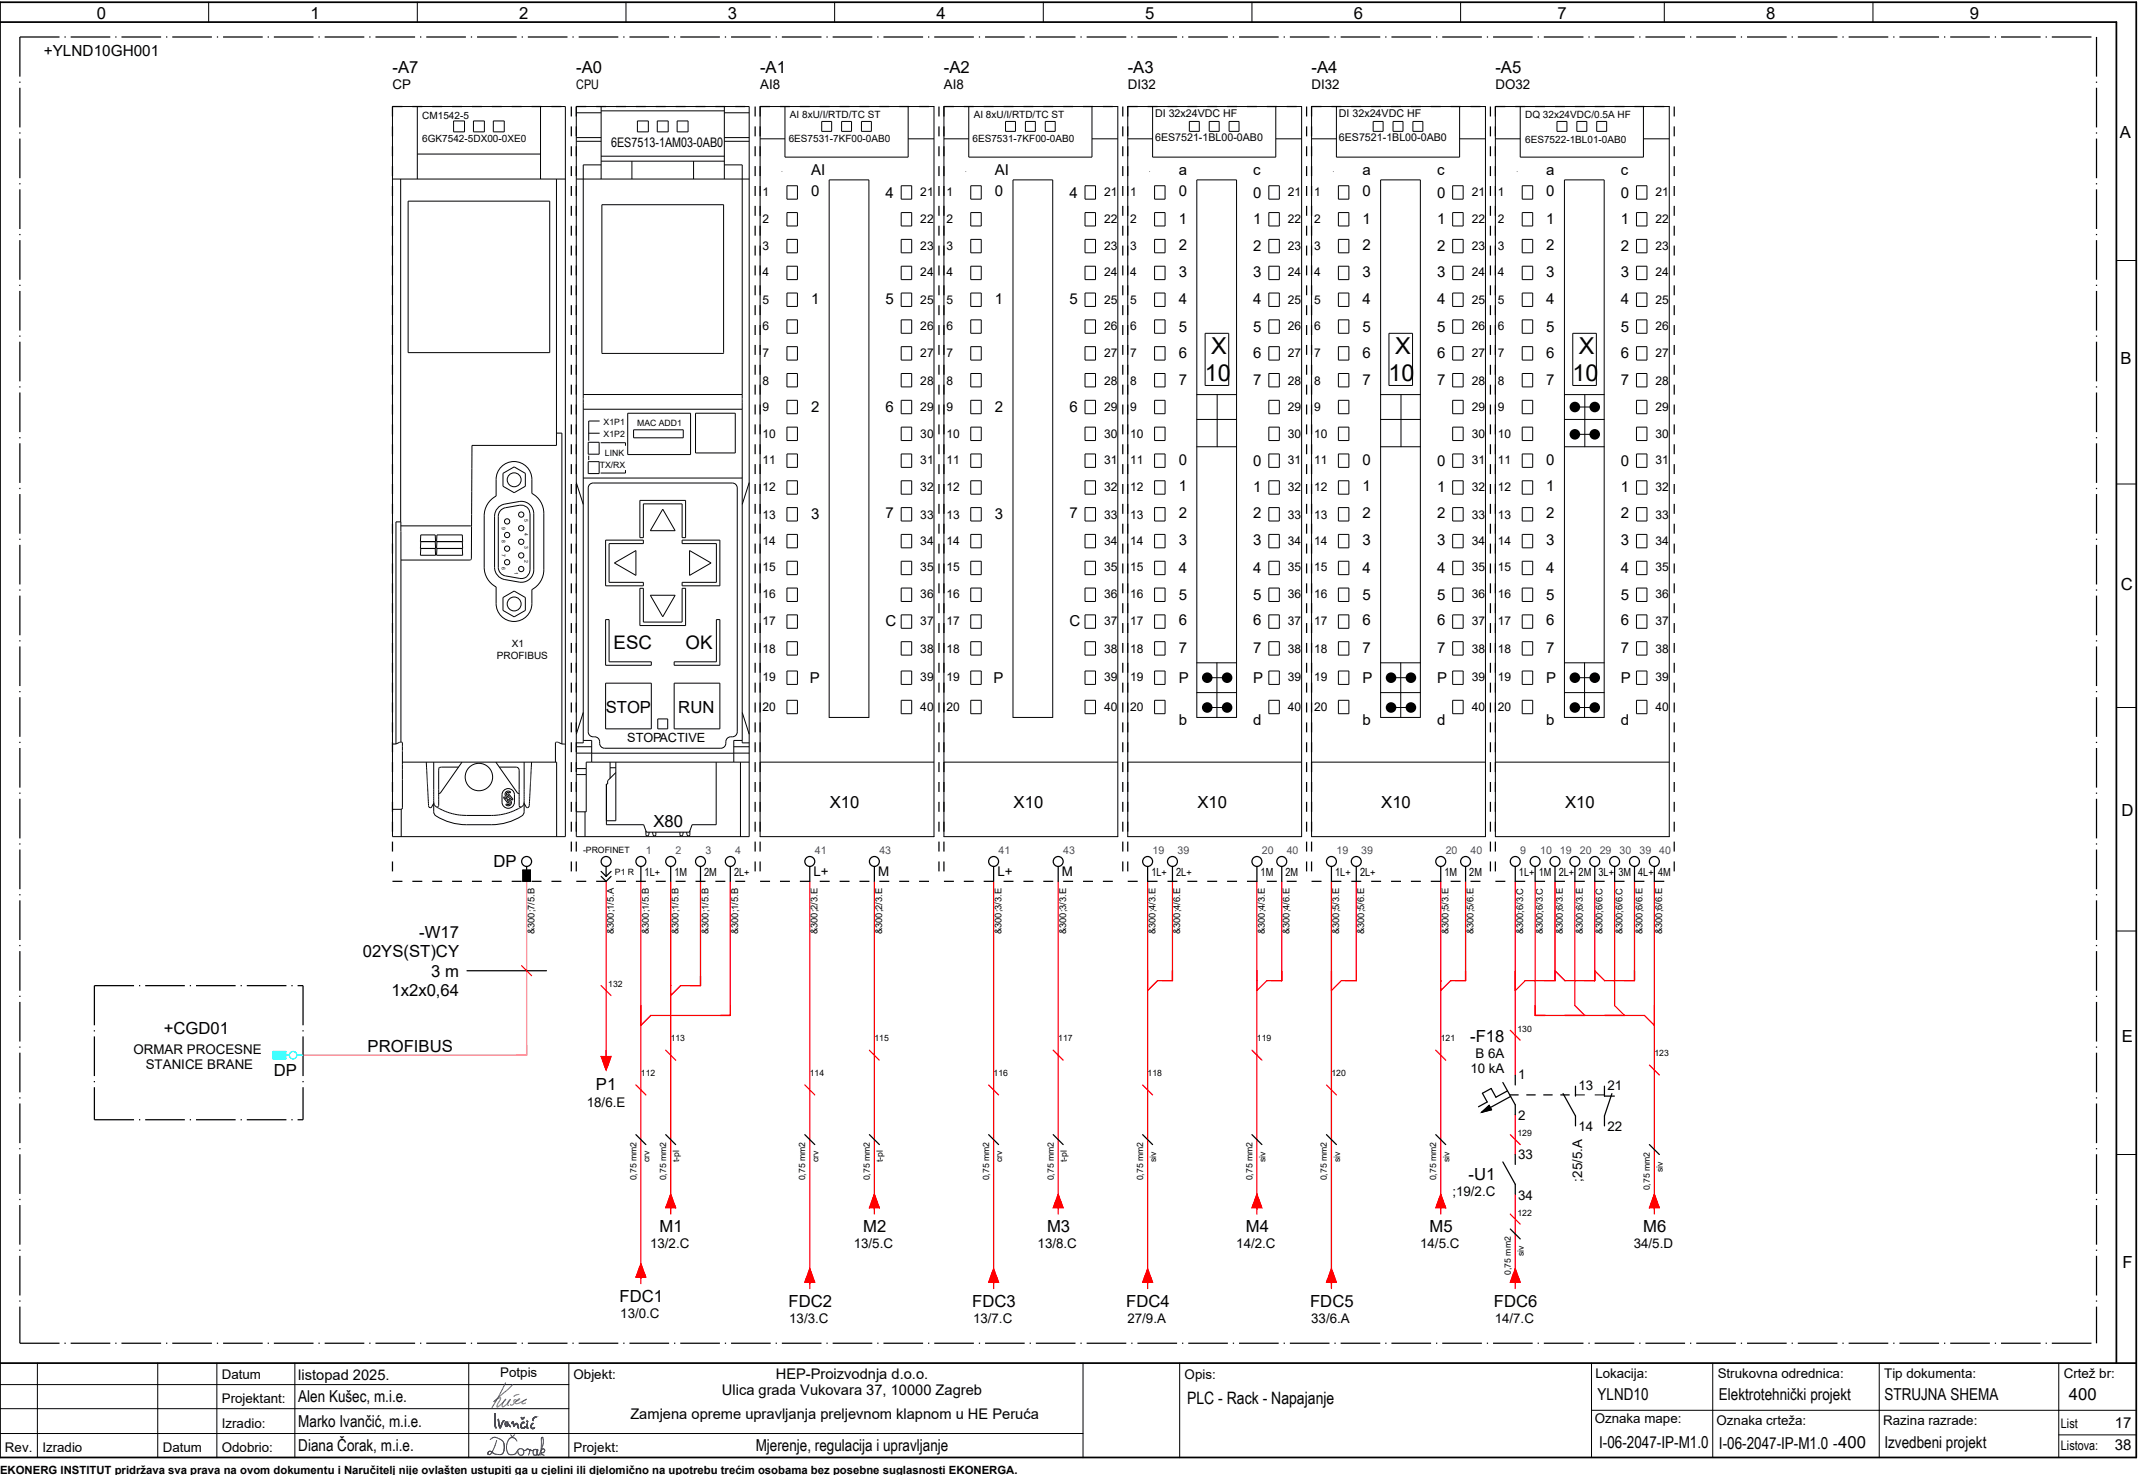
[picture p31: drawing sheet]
<svg xmlns="http://www.w3.org/2000/svg" width="430mm" height="297mm" viewBox="0 0 430 297" stroke-linecap="round" stroke-linejoin="round" font-family="sans-serif">
<defs><g id="words">
<g font-size="4.7">
<text x="243.8" y="71.3">X</text>
<text x="280.8" y="71.3">X</text>
<text x="317.8" y="71.3">X</text>
<text x="242.5" y="76.7">10</text>
<text x="279.5" y="76.7">10</text>
<text x="316.5" y="76.7">10</text>
</g>
<g font-size="3.8">
<text x="123.5" y="130.6">ESC</text>
<text x="138" y="130.6">OK</text>
</g>
<g font-size="3.4">
<text x="19.5" y="3.8">0</text>
<text x="62.5" y="3.8">1</text>
<text x="104.5" y="3.8">2</text>
<text x="146.5" y="3.8">3</text>
<text x="188.5" y="3.8">4</text>
<text x="230.5" y="3.8">5</text>
<text x="272.5" y="3.8">6</text>
<text x="313.5" y="3.8">7</text>
<text x="355.5" y="3.8">8</text>
<text x="396.5" y="3.8">9</text>
<text x="79" y="14.6">-A7</text>
<text x="116" y="14.7">-A0</text>
<text x="153" y="14.6">-A1</text>
<text x="190" y="14.6">-A2</text>
<text x="227" y="14.6">-A3</text>
<text x="264" y="14.6">-A4</text>
<text x="301" y="14.6">-A5</text>
<text x="426.7" y="27.7">A</text>
<text x="426.8" y="73.2">B</text>
<text x="426.9" y="118.7">C</text>
<text x="121.9" y="143.5">STOP</text>
<text x="136.5" y="143.5">RUN</text>
<text x="131.5" y="166.5">X80</text>
<text x="167" y="162.6">X10</text>
<text x="204" y="162.6">X10</text>
<text x="241" y="162.6">X10</text>
<text x="278" y="162.6">X10</text>
<text x="315" y="162.6">X10</text>
<text x="427" y="164.2">D</text>
<text x="99.3" y="174.6">DP</text>
<text x="84.4" y="188.9">-W17</text>
<text x="73" y="192.8">02YS(ST)CY</text>
<text x="86.8" y="196.6">3 m</text>
<text x="78.8" y="200.5">1x2x0,64</text>
<text x="33" y="208.2">+CGD01</text>
<text x="295.9" y="209.8">-F18</text>
<text x="427.1" y="209.7">E</text>
<text x="74" y="211.7">PROFIBUS</text>
<text x="55.1" y="216.7">DP</text>
<text x="119.9" y="219.6">P1</text>
<text x="295.6" y="237.6">-U1</text>
<text x="132.8" y="248.1">M1</text>
<text x="173.8" y="248.1">M2</text>
<text x="210.8" y="248.1">M3</text>
<text x="250.8" y="248.1">M4</text>
<text x="287.8" y="248.1">M5</text>
<text x="330.8" y="248.1">M6</text>
<text x="427.2" y="255.2">F</text>
<text x="124.7" y="262.1">FDC1</text>
<text x="158.7" y="263.1">FDC2</text>
<text x="195.7" y="263.1">FDC3</text>
<text x="226.7" y="263.1">FDC4</text>
<text x="263.7" y="263.1">FDC5</text>
<text x="300.7" y="263.1">FDC6</text>
<text x="416.4" y="281.9">400</text>
<text x="238.9" y="282.6">PLC - Rack - Napajanje</text>
<text x="370" y="291.6">400</text>
</g>
<g font-size="3.3">
<text x="321.6" y="281.9">YLND10</text>
<text x="346" y="281.9">Elektrotehnički projekt</text>
<text x="379.3" y="282">STRUJNA SHEMA</text>
<text x="60" y="287.4">Marko Ivančić, m.i.e.</text>
<text x="60" y="282.4">Alen Kušec, m.i.e.</text>
<text x="60" y="292.2">Diana Čorak, m.i.e.</text>
<text x="152.1" y="292.1">Mjerenje, regulacija i upravljanje</text>
<text x="321.9" y="291.6">I-06-2047-IP-M1.0</text>
<text x="346" y="291.7">I-06-2047-IP-M1.0</text>
<text x="379.3" y="291.6">Izvedbeni projekt</text>
</g>
<text font-size="3.1" x="8.8" y="11.3">+YLND10GH001</text>
<g font-size="3">
<text x="163.3" y="35.3">AI</text>
<text x="200.3" y="35.3">AI</text>
<text x="237.3" y="35.3">a</text>
<text x="252.2" y="35.3">c</text>
<text x="274.3" y="35.3">a</text>
<text x="289.2" y="35.3">c</text>
<text x="311.3" y="35.3">a</text>
<text x="326.2" y="35.3">c</text>
<text x="163.3" y="39.5">0</text>
<text x="178.3" y="39.8">4</text>
<text x="200.3" y="39.5">0</text>
<text x="215.2" y="39.8">4</text>
<text x="237.3" y="39.5">0</text>
<text x="252.2" y="39.8">0</text>
<text x="274.3" y="39.5">0</text>
<text x="289.2" y="39.8">0</text>
<text x="311.3" y="39.5">0</text>
<text x="326.2" y="39.8">0</text>
<text x="237.3" y="45">1</text>
<text x="252.2" y="45">1</text>
<text x="274.3" y="45">1</text>
<text x="289.2" y="45">1</text>
<text x="311.3" y="45">1</text>
<text x="326.2" y="45">1</text>
<text x="237.3" y="50.3">2</text>
<text x="252.2" y="50.5">2</text>
<text x="274.3" y="50.3">2</text>
<text x="289.2" y="50.5">2</text>
<text x="311.3" y="50.3">2</text>
<text x="326.2" y="50.5">2</text>
<text x="237.3" y="55.8">3</text>
<text x="252.2" y="55.8">3</text>
<text x="274.3" y="55.8">3</text>
<text x="289.2" y="55.8">3</text>
<text x="311.3" y="55.8">3</text>
<text x="326.2" y="55.8">3</text>
<text x="163.3" y="61.3">1</text>
<text x="178.3" y="61.3">5</text>
<text x="200.3" y="61.3">1</text>
<text x="215.2" y="61.3">5</text>
<text x="237.3" y="61.3">4</text>
<text x="252.2" y="61.3">4</text>
<text x="274.3" y="61.3">4</text>
<text x="289.2" y="61.3">4</text>
<text x="311.3" y="61.3">4</text>
<text x="326.2" y="61.3">4</text>
<text x="237.3" y="66.8">5</text>
<text x="252.2" y="66.8">5</text>
<text x="274.3" y="66.8">5</text>
<text x="289.2" y="66.8">5</text>
<text x="311.3" y="66.8">5</text>
<text x="326.2" y="66.8">5</text>
<text x="237.3" y="72">6</text>
<text x="237.3" y="77.5">7</text>
<text x="252.2" y="72">6</text>
<text x="252.2" y="77.5">7</text>
<text x="274.3" y="72">6</text>
<text x="274.3" y="77.5">7</text>
<text x="289.2" y="72">6</text>
<text x="289.2" y="77.5">7</text>
<text x="311.3" y="72">6</text>
<text x="311.3" y="77.5">7</text>
<text x="326.2" y="72">6</text>
<text x="326.2" y="77.5">7</text>
<text x="163.3" y="83">2</text>
<text x="178.3" y="83">6</text>
<text x="200.3" y="83">2</text>
<text x="215.2" y="83">6</text>
<text x="237.3" y="93.5">0</text>
<text x="252.2" y="93.8">0</text>
<text x="274.3" y="93.5">0</text>
<text x="289.2" y="93.8">0</text>
<text x="311.3" y="93.5">0</text>
<text x="326.2" y="93.8">0</text>
<text x="237.3" y="98.8">1</text>
<text x="252.2" y="99">1</text>
<text x="274.3" y="98.8">1</text>
<text x="289.2" y="99">1</text>
<text x="311.3" y="98.8">1</text>
<text x="326.2" y="99">1</text>
<text x="163.3" y="104.5">3</text>
<text x="178.3" y="104.3">7</text>
<text x="200.3" y="104.5">3</text>
<text x="215.2" y="104.3">7</text>
<text x="237.3" y="104.3">2</text>
<text x="252.2" y="104.3">2</text>
<text x="274.3" y="104.3">2</text>
<text x="289.2" y="104.3">2</text>
<text x="311.3" y="104.3">2</text>
<text x="326.2" y="104.3">2</text>
<text x="237.3" y="109.8">3</text>
<text x="252.2" y="109.8">3</text>
<text x="274.3" y="109.8">3</text>
<text x="289.2" y="109.8">3</text>
<text x="311.3" y="109.8">3</text>
<text x="326.2" y="109.8">3</text>
<text x="237.3" y="115.3">4</text>
<text x="252.2" y="115.3">4</text>
<text x="274.3" y="115.3">4</text>
<text x="289.2" y="115.3">4</text>
<text x="311.3" y="115.3">4</text>
<text x="326.2" y="115.3">4</text>
<text x="237.3" y="125.8">6</text>
<text x="237.3" y="120.8">5</text>
<text x="252.2" y="125.8">6</text>
<text x="252.2" y="120.8">5</text>
<text x="274.3" y="125.8">6</text>
<text x="274.3" y="120.8">5</text>
<text x="289.2" y="125.8">6</text>
<text x="289.2" y="120.8">5</text>
<text x="311.3" y="125.8">6</text>
<text x="311.3" y="120.8">5</text>
<text x="326.2" y="125.8">6</text>
<text x="326.2" y="120.8">5</text>
<text x="178.3" y="126">C</text>
<text x="215.2" y="126">C</text>
<text x="237.3" y="131.5">7</text>
<text x="252.2" y="131.5">7</text>
<text x="274.3" y="131.5">7</text>
<text x="289.2" y="131.5">7</text>
<text x="311.3" y="131.5">7</text>
<text x="326.2" y="131.5">7</text>
<text x="163" y="137.5">P</text>
<text x="200" y="137.5">P</text>
<text x="237.3" y="137.5">P</text>
<text x="252.2" y="137.5">P</text>
<text x="274.3" y="137.5">P</text>
<text x="289.2" y="137.5">P</text>
<text x="311.3" y="137.5">P</text>
<text x="326.2" y="137.5">P</text>
<text x="237.3" y="146">b</text>
<text x="252.2" y="146">d</text>
<text x="274.3" y="146">b</text>
<text x="289.2" y="146">d</text>
<text x="311.3" y="146">b</text>
<text x="326.2" y="146">d</text>
<text x="60" y="277.9">listopad 2025.</text>
<text x="145.3" y="281">Ulica grada Vukovara 37, 10000 Zagreb</text>
<text x="156.2" y="277.6">HEP-Proizvodnja d.o.o.</text>
<text x="126.9" y="285.8">Zamjena opreme upravljanja preljevnom klapnom u HE Peruća</text>
<text x="425.7" y="287.6">17</text>
<text x="425.7" y="292">38</text>
</g>
<g font-size="2.7">
<text x="79" y="17.9">CP</text>
<text x="153" y="17.9">AI8</text>
<text x="190" y="17.9">AI8</text>
<text x="227" y="17.9">DI32</text>
<text x="264" y="17.9">DI32</text>
<text x="301" y="17.9">DO32</text>
<text x="163.7" y="176.4">L+</text>
<text x="176.8" y="176.4">M</text>
<text x="200.7" y="176.4">L+</text>
<text x="213.8" y="176.4">M</text>
<text x="26.9" y="212.1">ORMAR PROCESNE</text>
<text x="29.3" y="215.2">STANICE BRANE</text>
<text x="297" y="213">B 6A</text>
<text x="296" y="216.1">10 kA</text>
<text x="305.6" y="217.3">1</text>
<text x="317.7" y="219.5">13</text>
<text x="323.6" y="219.5">21</text>
<text x="118.1" y="222.8">18/6.E</text>
<text x="305.6" y="225.6">2</text>
<text x="317.7" y="227.8">14</text>
<text x="323.6" y="227.8">22</text>
<text x="305.6" y="233.3">33</text>
<text x="318.5" y="237.9" transform="rotate(-90 318.5 237.9)">;25/5.A</text>
<text x="292.3" y="240.9">;19/2.C</text>
<text x="305.6" y="241.6">34</text>
<text x="130.9" y="251.3">13/2.C</text>
<text x="171.9" y="251.3">13/5.C</text>
<text x="208.9" y="251.3">13/8.C</text>
<text x="248.9" y="251.3">14/2.C</text>
<text x="285.9" y="251.3">14/5.C</text>
<text x="328.9" y="251.3">34/5.D</text>
<text x="124.9" y="265.3">13/0.C</text>
<text x="158.9" y="266.3">13/3.C</text>
<text x="195.9" y="266.3">13/7.C</text>
<text x="226.9" y="266.3">27/9.A</text>
<text x="263.9" y="266.3">33/6.A</text>
<text x="300.9" y="266.3">14/7.C</text>
<text x="44.7" y="277.7">Datum</text>
<text x="100.7" y="277.3">Potpis</text>
<text x="115.5" y="277.7">Objekt:</text>
<text x="238.5" y="277.7">Opis:</text>
<text x="321.1" y="277.4">Lokacija:</text>
<text x="345.8" y="277.5">Strukovna odrednica:</text>
<text x="379.3" y="277.5">Tip dokumenta:</text>
<text x="415.4" y="277.5">Crtež br:</text>
<text x="44.7" y="287.5">Izradio:</text>
<text x="44.7" y="282.5">Projektant:</text>
<text x="321" y="286.4">Oznaka mape:</text>
<text x="345.5" y="287">Oznaka crteža:</text>
<text x="379.1" y="287">Razina razrade:</text>
<text x="1" y="292.3">Rev.</text>
<text x="8.5" y="292.3">Izradio</text>
<text x="32.7" y="292.3">Datum</text>
<text x="44.7" y="292.3">Odobrio:</text>
<text x="115.5" y="292.3">Projekt:</text>
<text x="369" y="291.4">-</text>
</g>
<g font-size="2.6">
<text x="116" y="17.9">CPU</text>
<text x="123" y="29.7">6ES7513-1AM03-0AB0</text>
<text x="126.2" y="149.4">STOPACTIVE</text>
<text x="414.8" y="287.5">List</text>
<text x="414.8" y="292">Listova:</text>
</g>
<g font-size="2.4">
<text x="153.5" y="39.4">1</text>
<text x="185.2" y="39.4">21</text>
<text x="190.5" y="39.4">1</text>
<text x="222.2" y="39.4">21</text>
<text x="227.5" y="39.4">1</text>
<text x="259.3" y="39.4">21</text>
<text x="264.5" y="39.4">1</text>
<text x="296.3" y="39.4">21</text>
<text x="301.5" y="39.4">1</text>
<text x="333.3" y="39.4">21</text>
<text x="153.5" y="44.9">2</text>
<text x="185.2" y="44.9">22</text>
<text x="190.5" y="44.9">2</text>
<text x="222.2" y="44.9">22</text>
<text x="227.5" y="44.9">2</text>
<text x="259.3" y="44.9">22</text>
<text x="264.5" y="44.9">2</text>
<text x="296.3" y="44.9">22</text>
<text x="301.5" y="44.9">2</text>
<text x="333.3" y="44.9">22</text>
<text x="153.5" y="50.4">3</text>
<text x="185.2" y="50.4">23</text>
<text x="190.5" y="50.4">3</text>
<text x="222.2" y="50.4">23</text>
<text x="227.5" y="50.4">3</text>
<text x="259.3" y="50.4">23</text>
<text x="264.5" y="50.4">3</text>
<text x="296.3" y="50.4">23</text>
<text x="301.5" y="50.4">3</text>
<text x="333.3" y="50.4">23</text>
<text x="153.5" y="55.7">4</text>
<text x="185.2" y="55.7">24</text>
<text x="190.5" y="55.7">4</text>
<text x="222.2" y="55.7">24</text>
<text x="227.5" y="55.7">4</text>
<text x="259.3" y="55.7">24</text>
<text x="264.5" y="55.7">4</text>
<text x="296.3" y="55.7">24</text>
<text x="301.5" y="55.7">4</text>
<text x="333.3" y="55.7">24</text>
<text x="153.5" y="61.2">5</text>
<text x="185.2" y="61.2">25</text>
<text x="190.5" y="61.2">5</text>
<text x="222.2" y="61.2">25</text>
<text x="227.5" y="61.2">5</text>
<text x="259.3" y="61.2">25</text>
<text x="264.5" y="61.2">5</text>
<text x="296.3" y="61.2">25</text>
<text x="301.5" y="61.2">5</text>
<text x="333.3" y="61.2">25</text>
<text x="153.5" y="66.4">6</text>
<text x="153.5" y="71.9">7</text>
<text x="185.2" y="66.4">26</text>
<text x="185.2" y="71.9">27</text>
<text x="190.5" y="66.4">6</text>
<text x="190.5" y="71.9">7</text>
<text x="222.2" y="66.4">26</text>
<text x="222.2" y="71.9">27</text>
<text x="227.5" y="66.4">6</text>
<text x="227.5" y="71.9">7</text>
<text x="259.3" y="66.4">26</text>
<text x="259.3" y="71.9">27</text>
<text x="264.5" y="66.4">6</text>
<text x="264.5" y="71.9">7</text>
<text x="296.3" y="66.4">26</text>
<text x="296.3" y="71.9">27</text>
<text x="301.5" y="66.4">6</text>
<text x="301.5" y="71.9">7</text>
<text x="333.3" y="66.4">26</text>
<text x="333.3" y="71.9">27</text>
<text x="153.5" y="77.4">8</text>
<text x="185.2" y="77.4">28</text>
<text x="190.5" y="77.4">8</text>
<text x="222.2" y="77.4">28</text>
<text x="227.5" y="77.4">8</text>
<text x="259.3" y="77.4">28</text>
<text x="264.5" y="77.4">8</text>
<text x="296.3" y="77.4">28</text>
<text x="301.5" y="77.4">8</text>
<text x="333.3" y="77.4">28</text>
<text x="153.5" y="82.7">9</text>
<text x="185.2" y="82.7">29</text>
<text x="190.5" y="82.7">9</text>
<text x="222.2" y="82.7">29</text>
<text x="227.5" y="82.7">9</text>
<text x="259.3" y="82.7">29</text>
<text x="264.5" y="82.7">9</text>
<text x="296.3" y="82.7">29</text>
<text x="301.5" y="82.7">9</text>
<text x="333.3" y="82.7">29</text>
<text x="153.5" y="88.2">10</text>
<text x="185.2" y="88.2">30</text>
<text x="190.5" y="88.2">10</text>
<text x="222.2" y="88.2">30</text>
<text x="227.5" y="88.2">10</text>
<text x="259.3" y="88.2">30</text>
<text x="264.5" y="88.2">10</text>
<text x="296.3" y="88.2">30</text>
<text x="301.5" y="88.2">10</text>
<text x="333.3" y="88.2">30</text>
<text x="153.5" y="93.4">11</text>
<text x="185.2" y="93.4">31</text>
<text x="190.5" y="93.4">11</text>
<text x="222.2" y="93.4">31</text>
<text x="227.5" y="93.4">11</text>
<text x="259.3" y="93.4">31</text>
<text x="264.5" y="93.4">11</text>
<text x="296.3" y="93.4">31</text>
<text x="301.5" y="93.4">11</text>
<text x="333.3" y="93.4">31</text>
<text x="153.5" y="98.9">12</text>
<text x="185.2" y="98.9">32</text>
<text x="190.5" y="98.9">12</text>
<text x="222.2" y="98.9">32</text>
<text x="227.5" y="98.9">12</text>
<text x="259.3" y="98.9">32</text>
<text x="264.5" y="98.9">12</text>
<text x="296.3" y="98.9">32</text>
<text x="301.5" y="98.9">12</text>
<text x="333.3" y="98.9">32</text>
<text x="153.5" y="104.4">13</text>
<text x="185.2" y="104.4">33</text>
<text x="190.5" y="104.4">13</text>
<text x="222.2" y="104.4">33</text>
<text x="227.5" y="104.4">13</text>
<text x="259.3" y="104.4">33</text>
<text x="264.5" y="104.4">13</text>
<text x="296.3" y="104.4">33</text>
<text x="301.5" y="104.4">13</text>
<text x="333.3" y="104.4">33</text>
<text x="153.5" y="109.7">14</text>
<text x="185.2" y="109.7">34</text>
<text x="190.5" y="109.7">14</text>
<text x="222.2" y="109.7">34</text>
<text x="227.5" y="109.7">14</text>
<text x="259.3" y="109.7">34</text>
<text x="264.5" y="109.7">14</text>
<text x="296.3" y="109.7">34</text>
<text x="301.5" y="109.7">14</text>
<text x="333.3" y="109.7">34</text>
<text x="153.5" y="114.9">15</text>
<text x="185.2" y="114.9">35</text>
<text x="190.5" y="114.9">15</text>
<text x="222.2" y="114.9">35</text>
<text x="227.5" y="114.9">15</text>
<text x="259.3" y="114.9">35</text>
<text x="264.5" y="114.9">15</text>
<text x="296.3" y="114.9">35</text>
<text x="301.5" y="114.9">15</text>
<text x="333.3" y="114.9">35</text>
<text x="153.5" y="120.4">16</text>
<text x="153.5" y="125.9">17</text>
<text x="185.2" y="125.9">37</text>
<text x="185.2" y="120.4">36</text>
<text x="190.5" y="120.4">16</text>
<text x="190.5" y="125.9">17</text>
<text x="222.2" y="125.9">37</text>
<text x="222.2" y="120.4">36</text>
<text x="227.5" y="120.4">16</text>
<text x="227.5" y="125.9">17</text>
<text x="259.3" y="125.9">37</text>
<text x="259.3" y="120.4">36</text>
<text x="264.5" y="120.4">16</text>
<text x="264.5" y="125.9">17</text>
<text x="296.3" y="125.9">37</text>
<text x="296.3" y="120.4">36</text>
<text x="301.5" y="120.4">16</text>
<text x="301.5" y="125.9">17</text>
<text x="333.3" y="125.9">37</text>
<text x="333.3" y="120.4">36</text>
<text x="153.5" y="131.4">18</text>
<text x="185.2" y="131.4">38</text>
<text x="190.5" y="131.4">18</text>
<text x="222.2" y="131.4">38</text>
<text x="227.5" y="131.4">18</text>
<text x="259.3" y="131.4">38</text>
<text x="264.5" y="131.4">18</text>
<text x="296.3" y="131.4">38</text>
<text x="301.5" y="131.4">18</text>
<text x="333.3" y="131.4">38</text>
<text x="153.5" y="137.2">19</text>
<text x="185.2" y="137.2">39</text>
<text x="190.5" y="137.2">19</text>
<text x="222.2" y="137.2">39</text>
<text x="227.5" y="137.2">19</text>
<text x="259.3" y="137.2">39</text>
<text x="264.5" y="137.2">19</text>
<text x="296.3" y="137.2">39</text>
<text x="301.5" y="137.2">19</text>
<text x="333.3" y="137.2">39</text>
<text x="153.5" y="143.2">20</text>
<text x="185.2" y="143.2">40</text>
<text x="190.5" y="143.2">20</text>
<text x="222.2" y="143.2">40</text>
<text x="227.5" y="143.2">20</text>
<text x="259.3" y="143.2">40</text>
<text x="264.5" y="143.2">20</text>
<text x="296.3" y="143.2">40</text>
<text x="301.5" y="143.2">20</text>
<text x="333.3" y="143.2">40</text>
</g>
<g font-size="2.3">
<text x="129.7" y="176.3">1L+</text>
<text x="135.7" y="176.3">1M</text>
<text x="141.7" y="176.3">2M</text>
<text x="147.8" y="176.3">2L+</text>
<text x="231.7" y="176.3">1L+</text>
<text x="236.7" y="176.3">2L+</text>
<text x="253.7" y="176.3">1M</text>
<text x="258.8" y="176.3">2M</text>
<text x="268.7" y="176.3">1L+</text>
<text x="273.7" y="176.3">2L+</text>
<text x="290.7" y="176.3">1M</text>
<text x="295.7" y="176.3">2M</text>
<text x="305.8" y="176.3">1L+</text>
<text x="309.7" y="176.3">1M</text>
<text x="313.7" y="176.3">2L+</text>
<text x="317.8" y="176.3">2M</text>
<text x="321.7" y="176.3">3L+</text>
<text x="325.8" y="176.3">3M</text>
<text x="329.7" y="176.3">4L+</text>
<text x="333.7" y="176.3">4M</text>
<text x="0" y="296.8">EKONERG INSTITUT pridržava sva prava na ovom dokumentu i Naručitelj nije ovlašten ustupiti ga u cjelini ili djelomično na upotrebu trećim osobama bez posebne suglasnosti EKONERGA.</text>
</g>
<g font-size="2.1">
<text x="232.5" y="23.5">DI 32x24VDC HF</text>
<text x="269.5" y="23.5">DI 32x24VDC HF</text>
<text x="232.5" y="28.5">6ES7521-1BL00-0AB0</text>
<text x="269.5" y="28.5">6ES7521-1BL00-0AB0</text>
</g>
<g font-size="2.1" fill="#00f">
<text x="130" y="172">1</text>
<text x="136" y="172">2</text>
<text x="142" y="172">3</text>
<text x="148" y="172">4</text>
<text x="164" y="172">41</text>
<text x="177" y="172">43</text>
<text x="201" y="172">41</text>
<text x="214" y="172">43</text>
<text x="232" y="172">19</text>
<text x="237" y="172">39</text>
<text x="254" y="172">20</text>
<text x="259" y="172">40</text>
<text x="269" y="172">19</text>
<text x="274" y="172">39</text>
<text x="291" y="172">20</text>
<text x="296" y="172">40</text>
<text x="306" y="172">9</text>
<text x="310" y="172">10</text>
<text x="314" y="172">19</text>
<text x="318" y="172">20</text>
<text x="322" y="172">29</text>
<text x="326" y="172">30</text>
<text x="330" y="172">39</text>
<text x="334" y="172">40</text>
</g>
<g font-size="2">
<text x="159" y="23.8">AI 8xU/I/RTD/TC ST</text>
<text x="196" y="23.8">AI 8xU/I/RTD/TC ST</text>
<text x="307" y="23.8">DQ 32x24VDC/0.5A HF</text>
<text x="85" y="24">CM1542-5</text>
<text x="85" y="28.5">6GK7542-5DX00-0XE0</text>
<text x="158.7" y="28.5">6ES7531-7KF00-0AB0</text>
<text x="195.8" y="28.5">6ES7531-7KF00-0AB0</text>
<text x="307" y="28.8">6ES7522-1BL01-0AB0</text>
<text x="103" y="130.3">X1</text>
<text x="100" y="132.8">PROFIBUS</text>
</g>
<g font-size="1.9">
<text x="107.6" y="188.1" transform="rotate(-90 107.6 188.1)">&amp;300;7/5.B</text>
<text x="123.6" y="188.1" transform="rotate(-90 123.6 188.1)">&amp;300;1/5.A</text>
<text x="130.6" y="188.1" transform="rotate(-90 130.6 188.1)">&amp;300;1/5.B</text>
<text x="136.6" y="188.1" transform="rotate(-90 136.6 188.1)">&amp;300;1/5.B</text>
<text x="142.6" y="188.1" transform="rotate(-90 142.6 188.1)">&amp;300;1/5.B</text>
<text x="148.6" y="188.1" transform="rotate(-90 148.6 188.1)">&amp;300;1/5.B</text>
<text x="164.6" y="188.1" transform="rotate(-90 164.6 188.1)">&amp;300;2/3.E</text>
<text x="177.6" y="188.1" transform="rotate(-90 177.6 188.1)">&amp;300;2/3.E</text>
<text x="201.6" y="188.1" transform="rotate(-90 201.6 188.1)">&amp;300;3/3.E</text>
<text x="214.6" y="188.1" transform="rotate(-90 214.6 188.1)">&amp;300;3/3.E</text>
<text x="232.6" y="188.1" transform="rotate(-90 232.6 188.1)">&amp;300;4/3.E</text>
<text x="237.6" y="188.1" transform="rotate(-90 237.6 188.1)">&amp;300;4/6.E</text>
<text x="254.6" y="188.1" transform="rotate(-90 254.6 188.1)">&amp;300;4/3.E</text>
<text x="259.6" y="188.1" transform="rotate(-90 259.6 188.1)">&amp;300;4/6.E</text>
<text x="269.6" y="188.1" transform="rotate(-90 269.6 188.1)">&amp;300;5/3.E</text>
<text x="274.6" y="188.1" transform="rotate(-90 274.6 188.1)">&amp;300;5/6.E</text>
<text x="291.6" y="188.1" transform="rotate(-90 291.6 188.1)">&amp;300;5/3.E</text>
<text x="296.6" y="188.1" transform="rotate(-90 296.6 188.1)">&amp;300;5/6.E</text>
<text x="306.6" y="188.2" transform="rotate(-90 306.6 188.2)">&amp;300;6/3.C</text>
<text x="310.6" y="188.2" transform="rotate(-90 310.6 188.2)">&amp;300;6/3.C</text>
<text x="314.6" y="188.1" transform="rotate(-90 314.6 188.1)">&amp;300;6/3.E</text>
<text x="318.6" y="188.1" transform="rotate(-90 318.6 188.1)">&amp;300;6/3.E</text>
<text x="322.6" y="188.2" transform="rotate(-90 322.6 188.2)">&amp;300;6/6.C</text>
<text x="326.6" y="188.2" transform="rotate(-90 326.6 188.2)">&amp;300;6/6.C</text>
<text x="330.6" y="188.1" transform="rotate(-90 330.6 188.1)">&amp;300;6/6.E</text>
<text x="334.6" y="188.1" transform="rotate(-90 334.6 188.1)">&amp;300;6/6.E</text>
</g>
<g font-size="1.7">
<text x="121.5" y="85.6">X1P1</text>
<text x="121.5" y="88.1">X1P2</text>
<text x="128.2" y="85.8">MAC ADD1</text>
<text x="120.7" y="94.3">TX/RX</text>
<text x="121.7" y="91.8">LINK</text>
<text x="117.4" y="171.6">-PROFINET</text>
<text x="123.8" y="176.2">P1 R</text>
<text x="122.4" y="198.8">132</text>
<text x="135" y="209.6">113</text>
<text x="176" y="209.6">115</text>
<text x="213" y="209.6">117</text>
<text x="253" y="209.6">119</text>
<text x="290" y="209.6">121</text>
<text x="305.4" y="207.8">130</text>
<text x="333" y="212.6">123</text>
<text x="129" y="216.6">112</text>
<text x="163" y="216.6">114</text>
<text x="200" y="216.6">116</text>
<text x="231" y="216.6">118</text>
<text x="268" y="216.6">120</text>
<text x="130.7" y="234" transform="rotate(-90 130.7 234)">crv</text>
<text x="136.7" y="234" transform="rotate(-90 136.7 234)">t-pl</text>
<text x="164.7" y="234" transform="rotate(-90 164.7 234)">crv</text>
<text x="177.7" y="234" transform="rotate(-90 177.7 234)">t-pl</text>
<text x="201.7" y="234" transform="rotate(-90 201.7 234)">crv</text>
<text x="214.7" y="234" transform="rotate(-90 214.7 234)">t-pl</text>
<text x="232.7" y="234" transform="rotate(-90 232.7 234)">siv</text>
<text x="254.7" y="234" transform="rotate(-90 254.7 234)">siv</text>
<text x="269.7" y="234" transform="rotate(-90 269.7 234)">siv</text>
<text x="291.7" y="234" transform="rotate(-90 291.7 234)">siv</text>
<text x="305.4" y="228.8">129</text>
<text x="128.1" y="237.7" transform="rotate(-90 128.1 237.7)">0,75 mm2</text>
<text x="134.1" y="237.7" transform="rotate(-90 134.1 237.7)">0,75 mm2</text>
<text x="162.1" y="237.7" transform="rotate(-90 162.1 237.7)">0,75 mm2</text>
<text x="175.1" y="237.7" transform="rotate(-90 175.1 237.7)">0,75 mm2</text>
<text x="199.1" y="237.7" transform="rotate(-90 199.1 237.7)">0,75 mm2</text>
<text x="212.1" y="237.7" transform="rotate(-90 212.1 237.7)">0,75 mm2</text>
<text x="230.1" y="237.7" transform="rotate(-90 230.1 237.7)">0,75 mm2</text>
<text x="252.1" y="237.7" transform="rotate(-90 252.1 237.7)">0,75 mm2</text>
<text x="267.1" y="237.7" transform="rotate(-90 267.1 237.7)">0,75 mm2</text>
<text x="289.1" y="237.7" transform="rotate(-90 289.1 237.7)">0,75 mm2</text>
<text x="332.1" y="239.7" transform="rotate(-90 332.1 239.7)">0,75 mm2</text>
<text x="334.7" y="236" transform="rotate(-90 334.7 236)">siv</text>
<text x="305.4" y="244.8">122</text>
<text x="304.1" y="256.7" transform="rotate(-90 304.1 256.7)">0,75 mm2</text>
<text x="306.7" y="253" transform="rotate(-90 306.7 253)">siv</text>
</g>
<g font-size="1">
<text x="101" y="106" transform="rotate(90 101 106)">9</text>
<text x="105.5" y="104.5" transform="rotate(90 105.5 104.5)">5</text>
<text x="105.5" y="107.3" transform="rotate(90 105.5 107.3)">4</text>
<text x="101" y="108.8" transform="rotate(90 101 108.8)">8</text>
<text x="101" y="111.5" transform="rotate(90 101 111.5)">7</text>
<text x="105.5" y="110" transform="rotate(90 105.5 110)">3</text>
<text x="105.5" y="112.8" transform="rotate(90 105.5 112.8)">2</text>
<text x="101" y="114.3" transform="rotate(90 101 114.3)">6</text>
<text x="103.5" y="115.3" transform="rotate(90 103.5 115.3)">1</text>
</g>
</g></defs>
<path d="M0 .4h430v293h-430zM0 4.4h426v270M0 274.4h430" fill="none" stroke="#000" stroke-width=".35"/>
<g fill="none" stroke="#000" stroke-width=".2">
<path d="M42 .4v4M84 .4v4M126 .4v4M168 .4v4M210 .4v4M252 .4v4M294 .4v4M335 .4v4M377 .4v4M79 21.4h34.8v147h-34.8zM79 36h34.8M80.6 36l.1 113.4"/>
<path d="M84 21.4v14.6M84 31h24.8M91.3 24.3h2.2v2.2h-2.2zM95.3 24.3h2.2v2.2h-2.2zM99.3 24.3h2.2v2.2h-2.2zM108.8 21.4v14.6M112 36v53.7h-17l-.1 16.2M116 21.4h34.8v147h-34.8zM116 36h34.8M116 28.4h5M116 27.7h5M116 22.7h5"/>
<path d="M121 33.2h-3.6v116.4h-1.4M121 21.4v14.6M121 32.4h24.8M121 31.4h24.8M121 22.3h24.8M127.2 32.4v3.6M128.3 24.3h2.2v2.2h-2.2zM132.3 24.3h2.2v2.2h-2.2zM136.3 24.3h2.2v2.2h-2.2zM139.6 32.4v3.6M145.8 33.2h3.6v116.4h1.4M145.8 21.4v14.6"/>
<path d="M145.8 28.4h5M145.8 27.7h5M145.8 22.7h5M153 21.4h35v147h-35zM153 27.9h5M157.4 34.5v.1M158 21.4v10.2h24.8v-10.2M158.4 37.4h2.1v2.7h-2.1zM165.4 24.4h2v2h-2zM166.9 36.2h8v108.2h-8zM169.4 24.4h2v2h-2zM173.4 24.4h2v2h-2z"/>
<path d="M181.4 37.4h2.1v2.7h-2.1zM182.8 27.9h5.2M190 21.4h35v147h-35zM190 27.9h5M194.4 34.5v.1M195 21.4v10.2h24.8v-10.2M195.4 37.4h2.1v2.7h-2.1zM202.4 24.4h2v2h-2zM203.9 36.2h8v108.2h-8zM206.4 24.4h2v2h-2zM210.4 24.4h2v2h-2zM218.4 37.4h2.1v2.7h-2.1z"/>
<path d="M219.8 27.9h5.2M227 21.4h35v147h-35zM227 27.9h5M231.4 34.5v.1M232 21.4v10.2h24.8v-10.2M232.4 37.4h2.1v2.7h-2.1zM239.4 24.4h2v2h-2zM240.9 36.2h8v108.2h-8zM243.4 24.4h2v2h-2zM247.4 24.4h2v2h-2zM255.4 37.4h2.1v2.7h-2.1zM256.8 27.9h5.2"/>
<path d="M264 21.4h35v147h-35zM264 27.9h5M268.4 34.5v.1M269 21.4v10.2h24.8v-10.2M269.4 37.4h2.1v2.7h-2.1zM276.4 24.4h2v2h-2zM277.9 36.2v108.2h8v-108.2h-8M280.4 24.4h2v2h-2zM284.4 24.4h2v2h-2zM292.4 37.4h2.1v2.7h-2.1zM293.8 27.9h5.2M301 21.4h35v147h-35z"/>
<path d="M301 27.9h5M305.4 34.5v.1M306 21.4v10.2h24.8v-10.2M306.4 37.4h2.1v2.7h-2.1zM313.4 24.4h2v2h-2zM314.9 36.2h8v108.2h-8zM317.4 24.4h2v2h-2zM321.4 24.4h2v2h-2zM329.4 37.4h2.1v2.7h-2.1zM330.8 27.9h5.2M82.1 40.5h28.6v30.5h-28.6zM121.1 41.2h24.5v30h-24.5z"/>
<path d="M158.4 59h2.1v2.7h-2.1zM158.4 53.6h2.1v2.7h-2.1zM158.4 48.2h2.1v2.7h-2.1zM158.4 42.8h2.1v2.7h-2.1zM181.4 59h2.1v2.7h-2.1zM181.4 53.6h2.1v2.7h-2.1zM181.4 48.2h2.1v2.7h-2.1zM181.4 42.8h2.1v2.7h-2.1zM195.4 59h2.1v2.7h-2.1zM195.4 53.6h2.1v2.7h-2.1zM195.4 48.2h2.1v2.7h-2.1zM195.4 42.8h2.1v2.7h-2.1z"/>
<path d="M218.4 59h2.1v2.7h-2.1zM218.4 53.6h2.1v2.7h-2.1zM218.4 48.2h2.1v2.7h-2.1zM218.4 42.8h2.1v2.7h-2.1zM232.4 59h2.1v2.7h-2.1zM232.4 53.6h2.1v2.7h-2.1zM232.4 48.2h2.1v2.7h-2.1zM232.4 42.8h2.1v2.7h-2.1zM255.4 59h2.1v2.7h-2.1zM255.4 53.6h2.1v2.7h-2.1zM255.4 48.2h2.1v2.7h-2.1zM255.4 42.8h2.1v2.7h-2.1z"/>
<path d="M269.4 59h2.1v2.7h-2.1zM269.4 53.6h2.1v2.7h-2.1zM269.4 48.2h2.1v2.7h-2.1zM269.4 42.8h2.1v2.7h-2.1zM292.4 59h2.1v2.7h-2.1zM292.4 53.6h2.1v2.7h-2.1zM292.4 48.2h2.1v2.7h-2.1zM292.4 42.8h2.1v2.7h-2.1zM306.4 59h2.1v2.7h-2.1zM306.4 53.6h2.1v2.7h-2.1zM306.4 48.2h2.1v2.7h-2.1zM306.4 42.8h2.1v2.7h-2.1z"/>
<path d="M329.4 42.8h2.1v2.7h-2.1zM329.4 48.2h2.1v2.7h-2.1zM329.4 53.6h2.1v2.7h-2.1zM329.4 59h2.1v2.7h-2.1zM426.2 52.4h3.7M117.4 79.4h32M158.4 75.2h2.1v2.7h-2.1zM158.4 69.8h2.1v2.7h-2.1zM158.4 64.4h2.1v2.7h-2.1zM181.4 75.2h2.1v2.7h-2.1zM181.4 69.8h2.1v2.7h-2.1zM181.4 64.4h2.1v2.7h-2.1z"/>
<path d="M195.4 75.2h2.1v2.7h-2.1zM195.4 69.8h2.1v2.7h-2.1zM195.4 64.4h2.1v2.7h-2.1zM218.4 75.2h2.1v2.7h-2.1zM218.4 69.8h2.1v2.7h-2.1zM218.4 64.4h2.1v2.7h-2.1zM232.4 75.2h2.1v2.7h-2.1zM232.4 69.8h2.1v2.7h-2.1zM232.4 64.4h2.1v2.7h-2.1zM240.9 79.4h8M242.6 67.1h4.7v10.5h-4.7zM245 79.4v10.5"/>
<path d="M255.4 75.2h2.1v2.7h-2.1zM255.4 69.8h2.1v2.7h-2.1zM255.4 64.4h2.1v2.7h-2.1zM269.4 75.2h2.1v2.7h-2.1zM269.4 69.8h2.1v2.7h-2.1zM269.4 64.4h2.1v2.7h-2.1zM277.9 79.4h8M279.6 67.1h4.7v10.5h-4.7zM282 79.4v10.5M292.4 75.2h2.1v2.7h-2.1zM292.4 69.8h2.1v2.7h-2.1zM292.4 64.4h2.1v2.7h-2.1z"/>
<path d="M306.4 75.2h2.1v2.7h-2.1zM306.4 69.8h2.1v2.7h-2.1zM306.4 64.4h2.1v2.7h-2.1zM314.9 79.4h8M316.6 67.1h4.7v10.5h-4.7zM319 79.4v10.5M329.4 64.4h2.1v2.7h-2.1zM329.4 69.8h2.1v2.7h-2.1zM329.4 75.2h2.1v2.7h-2.1zM100.9 94a3.6 3.6 0 0 1 3.9-.8 3.6 3.6 0 0 1 2.3 3.3v2.8a4.5 4.5 0 0 1 2.4 4v11.4a4.5 4.5 0 0 1-2.4 4v2.8a3.6 3.6 0 0 1-3.6 3.6 3.6 3.6 0 0 1-3.6-3.6v-3.3a4.5 4.5 0 0 1-2.4-4v-10.3a4.5 4.5 0 0 1 2.4-4v-3.4a3.6 3.6 0 0 1 1-2.5zM101.2 95.3l2.3-1.3 2.2 1.3v2.6l-2.2 1.3-2.3-1.3zM112 87.2h1.1v62.6"/>
<path d="M116 97.2l1.4 4.3M117.4 82.4h32M117.4 96.2h32M118.4 92.9h2.2v2.4h-2.2zM118.4 89h2.2v2.4h-2.2zM118.5 87.2h2.2M118.5 91.7v.9M118.7 97.5l.7-.3h28a1 1 0 0 1 1 1v49.1a1.05 1.05 0 0 1-1.3 1 1.05 1.05 0 0 0-1 1.3 1 1 0 0 1-1 1h-23.4a1.05 1.05 0 0 1-1-1.3 1.05 1.05 0 0 0-1.3-1 1 1 0 0 1-1-1v-49.1zM120.7 84.8h-2.2v3.9M120.9 89.1h5v.6M125.9 94.6v.6h-5M126.3 83.2h12.7v8.3h-12.7z"/>
<path d="M127.5 86.5h10v1.6h-10zM140 83.2h8v8h-8zM150.8 97.2l-1.4 4.3M158.4 96.8h2.1v2.7h-2.1zM158.4 91.4h2.1v2.7h-2.1zM158.4 86h2.1v2.7h-2.1zM158.4 80.6h2.1v2.7h-2.1zM181.4 96.8h2.1v2.7h-2.1zM181.4 91.4h2.1v2.7h-2.1zM181.4 86h2.1v2.7h-2.1zM181.4 80.6h2.1v2.7h-2.1zM195.4 96.8h2.1v2.7h-2.1z"/>
<path d="M195.4 91.4h2.1v2.7h-2.1zM195.4 86h2.1v2.7h-2.1zM195.4 80.6h2.1v2.7h-2.1zM218.4 96.8h2.1v2.7h-2.1zM218.4 91.4h2.1v2.7h-2.1zM218.4 86h2.1v2.7h-2.1zM218.4 80.6h2.1v2.7h-2.1zM232.4 96.8h2.1v2.7h-2.1zM232.4 91.4h2.1v2.7h-2.1zM232.4 86h2.1v2.7h-2.1zM232.4 80.6h2.1v2.7h-2.1zM240.9 84.4h8"/>
<path d="M240.9 89.9h8M255.4 96.8h2.1v2.7h-2.1zM255.4 91.4h2.1v2.7h-2.1zM255.4 86h2.1v2.7h-2.1zM255.4 80.6h2.1v2.7h-2.1zM269.4 96.8h2.1v2.7h-2.1zM269.4 91.4h2.1v2.7h-2.1zM269.4 86h2.1v2.7h-2.1zM269.4 80.6h2.1v2.7h-2.1zM277.9 84.4h8M277.9 89.9h8M292.4 96.8h2.1v2.7h-2.1z"/>
<path d="M292.4 91.4h2.1v2.7h-2.1zM292.4 86h2.1v2.7h-2.1zM292.4 80.6h2.1v2.7h-2.1zM306.4 96.8h2.1v2.7h-2.1zM306.4 91.4h2.1v2.7h-2.1zM306.4 86h2.1v2.7h-2.1zM306.4 80.6h2.1v2.7h-2.1zM314.9 84.4h8M314.9 89.9h8M317 87.4h4M317 81.9h4M329.4 80.6h2.1v2.7h-2.1z"/>
<path d="M329.4 86h2.1v2.7h-2.1zM329.4 91.4h2.1v2.7h-2.1zM329.4 96.8h2.1v2.7h-2.1zM426.2 97.4h3.7M80.7 105.9h14.2M80.7 105.1h-1v44.7M84.7 107.7h2.9l.1 1.3h-3.1zM84.7 109.1l-.1 1.3h3.1l-.1-1.3M84.7 110.4h2.9l.1 1.4h-3.1zM87.9 107.7h5.2v1.3h-5.2zM87.9 109.1v1.3h5.2v-1.3M87.9 110.4h5.2v1.4h-5.2z"/>
<path d="M94.7 112.7l-14 .1M94.8 112.7h-.1M94.9 112.6l-.1 .1M94.9 112.6h.1M94.9 105.9h.1M94.9 106v6.6M94.9 106h.1M94.9 105.9v.1M100.1 102.3l.9-.6 3.5-.7a2.5 2.5 0 0 1 2.9 2.4v11.3a2.5 2.5 0 0 1-2.9 2.5l-2.9-.5a2.5 2.5 0 0 1-2.1-2.5v-10.3l.1-.5zM100.9 102.7l.8-.5 2.9-.5a1.75 1.75 0 0 1 2.1 1.7v11.3a1.76 1.76 0 0 1-2.1 1.8l-2.9-.5a1.75 1.75 0 0 1-1.4-1.8v-10.3l.1-.4zM121.9 108.7h7.6v.7h-6.9v7.8h6.9v.7h-7.6zM123.7 113.3l4.3-2.5v5z"/>
<path d="M128.8 100.7h9.2v7.5h-.7v-6.8h-7.8v6.8h-.7zM128.8 118.4h.7v6.8h7.8v-6.8h.7v7.5h-9.2zM130.9 119.8h5l-2.5 4.4zM133.4 102.5l2.5 4.3h-5zM137.3 108.7h7.6v9.2h-7.6v-.7h6.9v-7.8h-6.9zM138.8 110.8l4.3 2.5-4.3 2.5zM158.4 118.4h2.1v2.7h-2.1zM158.4 113h2.1v2.7h-2.1zM158.4 107.6h2.1v2.7h-2.1zM158.4 102.2h2.1v2.7h-2.1zM181.4 118.4h2.1v2.7h-2.1zM181.4 113h2.1v2.7h-2.1z"/>
<path d="M181.4 107.6h2.1v2.7h-2.1zM181.4 102.2h2.1v2.7h-2.1zM195.4 118.4h2.1v2.7h-2.1zM195.4 113h2.1v2.7h-2.1zM195.4 107.6h2.1v2.7h-2.1zM195.4 102.2h2.1v2.7h-2.1zM218.4 118.4h2.1v2.7h-2.1zM218.4 113h2.1v2.7h-2.1zM218.4 107.6h2.1v2.7h-2.1zM218.4 102.2h2.1v2.7h-2.1zM232.4 118.4h2.1v2.7h-2.1zM232.4 113h2.1v2.7h-2.1z"/>
<path d="M232.4 107.6h2.1v2.7h-2.1zM232.4 102.2h2.1v2.7h-2.1zM255.4 118.4h2.1v2.7h-2.1zM255.4 113h2.1v2.7h-2.1zM255.4 107.6h2.1v2.7h-2.1zM255.4 102.2h2.1v2.7h-2.1zM269.4 118.4h2.1v2.7h-2.1zM269.4 113h2.1v2.7h-2.1zM269.4 107.6h2.1v2.7h-2.1zM269.4 102.2h2.1v2.7h-2.1zM292.4 118.4h2.1v2.7h-2.1zM292.4 113h2.1v2.7h-2.1z"/>
<path d="M292.4 107.6h2.1v2.7h-2.1zM292.4 102.2h2.1v2.7h-2.1zM306.4 118.4h2.1v2.7h-2.1zM306.4 113h2.1v2.7h-2.1zM306.4 107.6h2.1v2.7h-2.1zM306.4 102.2h2.1v2.7h-2.1zM329.4 102.2h2.1v2.7h-2.1zM329.4 107.6h2.1v2.7h-2.1zM329.4 113h2.1v2.7h-2.1zM329.4 118.4h2.1v2.7h-2.1zM101.2 120.3l2.3-1.3 2.2 1.3v2.6l-2.2 1.3-2.3-1.3zM121.9 137.5h9.2v9.2h-9.2z"/>
<path d="M121.9 124.7h.7v8.5h8.5v.7h-9.2zM135.7 137.5h9.2v9.2h-9.2zM135.7 133.2h8.5v-8.5h.7v9.2h-9.2zM158.4 135.1h2.1v2.7h-2.1zM158.4 129.2h2.1v2.7h-2.1zM158.4 123.8h2.1v2.7h-2.1zM181.4 135.1h2.1v2.7h-2.1zM181.4 129.2h2.1v2.7h-2.1zM181.4 123.8h2.1v2.7h-2.1zM195.4 135.1h2.1v2.7h-2.1zM195.4 129.2h2.1v2.7h-2.1zM195.4 123.8h2.1v2.7h-2.1z"/>
<path d="M218.4 135.1h2.1v2.7h-2.1zM218.4 129.2h2.1v2.7h-2.1zM218.4 123.8h2.1v2.7h-2.1zM232.4 135.1h2.1v2.7h-2.1zM232.4 129.2h2.1v2.7h-2.1zM232.4 123.8h2.1v2.7h-2.1zM240.9 139.4h8M240.9 133.4h8M243 136.4h4M244.9 133.4v11M255.4 135.1h2.1v2.7h-2.1zM255.4 129.2h2.1v2.7h-2.1z"/>
<path d="M255.4 123.8h2.1v2.7h-2.1zM269.4 135.1h2.1v2.7h-2.1zM269.4 129.2h2.1v2.7h-2.1zM269.4 123.8h2.1v2.7h-2.1zM277.9 139.4h8M277.9 133.4h8M280 136.4h4M281.9 133.4v11M292.4 135.1h2.1v2.7h-2.1zM292.4 129.2h2.1v2.7h-2.1zM292.4 123.8h2.1v2.7h-2.1zM306.4 135.1h2.1v2.7h-2.1z"/>
<path d="M306.4 129.2h2.1v2.7h-2.1zM306.4 123.8h2.1v2.7h-2.1zM314.9 139.4h8M314.9 133.4h8M317 136.4h4M318.9 133.4v11M329.4 123.8h2.1v2.7h-2.1zM329.4 129.2h2.1v2.7h-2.1zM329.4 135.1h2.1v2.7h-2.1zM79 149.8h.7M80.7 149.4l-1 .4M80.7 149.4l.2 .1"/>
<path d="M80.9 149.5h.1M81 149.5v13.1l-.3 .3h-1.7M81 153.4h31v15M85.8 153.4l.5 8.9M87.3 153.4v10.3a1.58 1.58 0 0 0 1.2 1l1.4 .6 2.4 .6 6.6 .2a10.2 10.2 0 0 0 6.5-2.2l.1-.5v-10M92.3 154.5h-3.4l-.6 .1v7.6l-.1 .2-.3 .1M93 153.4l-4.4 6.3-.3 .1M99.8 153.4l4.4 6.3 .3 .1M100.5 154.5h3.4a.64 .64 0 0 1 .6 .6v7.1l.3 .3M101.6 159a1.25 1.25 0 0 1 2 1v1.5a1.25 1.25 0 0 1-1.3 1.2 1.25 1.25 0 0 1-1.2-1.2v-1.9zM101.9 159.4a.65 .65 0 0 1 .9 .1l-.2 .2a.4 .4 0 0 0-.5-.1 .4 .4 0 0 0-.1 .6l.3 .4 .2-.2-.3-.5 .1-.1 1 1.1-.2 .2-.4-.5-.2 .2 .3 .4a.65 .65 0 0 1-.1 .9 .65 .65 0 0 1-.9-.1l.2-.2a.4 .4 0 0 0 .5 .1 .4 .4 0 0 0 .1-.5l-.3-.5-.2 .2 .3 .5-.1 .1-1-1.1 .2-.2 .4 .5 .2-.2-.3-.4a.65 .65 0 0 1 .1-.9zM107 153.4l-.5 8.7a.46 .46 0 0 1-.5 .5l-.5-.8"/>
<path d="M111.8 149.5v3.9M111.8 149.5h.1M111.9 149.5h-.1M111.9 149.4v.1M112.1 149.4h.1M112.1 149.4h-.2M112.1 149.4h.2M112.3 149.4h.1M112.3 149.4l.1 .1M112.4 149.5h.1M112.4 149.5l.7 .3M113.1 149.8h.6"/>
<path d="M113.7 149.8h.1M113.8 149.8v.1M116 151.6h3.1M116 150.3h3.1M116 156h2M116 154.7h2M117.4 149.1h1.7v4.3M117.4 143.5l-1.4 4.3M119.1 151.6h28.6M122.8 153.4v3.3M122.8 154.6h1.2M124 153.4v11.8h-1.9"/>
<path d="M132.4 144.7h2v2h-2zM144.2 153.4v12.6h-4.9l-.5 1.5h-8.7l-.5-1.5h-7.5v-8.2h.2v-.6l1.7-1.7M147.7 151.6h3.1M147.7 150.3h3.1M149 153.4v15M149.4 149.1h-1.7v4.3M149.4 143.5l1.4 4.3M150.8 153.4h-32.8v10h-2M153 153.4h35M158.4 141h2.1v2.7h-2.1zM181.4 141h2.1v2.7h-2.1zM190 153.4h35"/>
<path d="M195.4 141h2.1v2.7h-2.1zM218.4 141h2.1v2.7h-2.1zM227 153.4h35M232.4 141h2.1v2.7h-2.1zM243 142.4h4M255.4 141h2.1v2.7h-2.1zM264 153.4h35M269.4 141h2.1v2.7h-2.1zM280 142.4h4M292.4 141h2.1v2.7h-2.1zM301 153.4h35M306.4 141h2.1v2.7h-2.1z"/>
<path d="M317 142.4h4M329.4 141h2.1v2.7h-2.1zM426.2 142.4h3.7M80.8 162.9v5.5M86.3 162.3h.1M87.3 161.8l-.5 .8h-.4l-.1-.3M87.3 161.6a1 1 0 0 0 .6 .9M104.8 162.5h.1M104.9 162.5a11.4 11.4 0 0 1-6 1.7h-5a11.4 11.4 0 0 1-6-1.7M105 162.5h-.2M105.5 161.6l-.1 .4-.4 .5M117.8 163.4v5"/>
<path d="M130 167.3v.8l.2 .2 .3-.1 .2-.7M131.3 167.5l.2 .6 .2 .2 .3-.1v-.7M136.9 167.5v.6l.2 .2 .2-.1 .2-.7M138.9 167.3v.8l-.2 .2-.3-.1-.2-.7M426.2 187.4h3.7M426.2 232.4h3.7M0 278.8h114.5M7.5 274.4v19M31.7 274.4v19M43.6 274.4v19.1M59.3 274.4v19.1M94.4 274.4v19.1"/>
<path d="M114.5 274.4v19.1M218 274.4v19.1M237.5 274.4v19.1M320.4 274.4v19M344.8 274.5v19M378.3 274.5v19M414.4 274.5v18.9M0 283.6h114.5M0 288.6h218M320.4 283.9h109.6M414.4 288.9h15.6"/>
<circle cx="103.5" cy="96.6" r="1.4"/>
<circle cx="102.1" cy="113.2" r=".53"/>
<circle cx="102.1" cy="110.5" r=".53"/>
<circle cx="102.1" cy="107.7" r=".53"/>
<circle cx="102.1" cy="105" r=".53"/>
<circle cx="104.9" cy="114.6" r=".53"/>
<circle cx="104.9" cy="109.1" r=".53"/>
<circle cx="104.9" cy="103.6" r=".53"/>
<circle cx="104.9" cy="111.8" r=".53"/>
<circle cx="104.9" cy="106.3" r=".53"/>
<circle cx="103.5" cy="121.6" r="1.4"/>
<circle cx="96.4" cy="156.4" r="2.76"/>
</g>
<g fill="none" stroke="#00f" stroke-width=".2">
<path d="M101.8 278.4l-1.7 3.3M103.2 278.7l-3.7 3.4M98.2 292.6l.1 .2M98.3 292.8l.2 .1M98.5 292.2l-.3 .4M98.5 292.2h.2M98.7 289.8a1.47 1.47 0 0 1 2.1 .1 1.36 1.36 0 0 1 .7 1.2M98.7 292.2l.7 .4M99.4 282.2h.1M99.5 282.2h-.1M99.5 282.1v.1M99.5 282.1l-.1 .1"/>
<path d="M99.5 282.1h.1M99.6 282v.1M99.6 282.1h-.1M99.6 284.6v2.4l.2 .5M99.6 284.6h.1M99.6 284.6l.1 2.2 .1 .6M99.8 287.4h.1M99.8 287.5h.1M99.9 287.4h.1M99.9 287.5h.1M100 290l-.9 2.2a.65 .65 0 0 1-.8 .6M100 283.2v.1"/>
<path d="M100 283.3h.1M100 283.2h.1M100 283.1v.1M100.1 283.3h.1M100.1 281.7l-1.1 1.7M100.1 281.7l-.5 .3M100.2 283.3h-.1M100.2 283.3h.1M100.3 283.2l-.1 .1M100.3 285.8v.2a1.8 1.8 0 0 0 .4 1.5l.8-1.5M100.3 285.8h.1M100.3 285.8l.4 1.6"/>
<path d="M100.6 281.4l-.5 .3M100.6 281.4h.1M100.7 281.4h-.1M100.7 287.4h.1M100.7 281.4h.1M100.7 287.3v.1M100.7 287.3h.1M100.8 281.4h.1M100.8 282.8h-.1M100.8 281.6l-.8 1.5M100.8 281.5v.1M100.8 281.5h.1"/>
<path d="M100.8 287.2l-.1 .1M100.8 287.2h.1M101.1 283v.1M101.1 283h.1M101.1 283.1h.1M101.1 283.1v.1M101.1 283.2h.1M101.1 283.2v.1M101.1 283.3h.1M101.2 283.3h.1M101.3 283.3h-.1M101.3 283.3h.1"/>
<path d="M101.4 283.2l-.1 .1M101.4 283.2h.1M101.4 290.6l.1 .5M101.5 291.1v.5M101.5 286h.1M101.5 286l-.3 .2-.4 1M101.5 291.6l-.2 .9M101.5 282l-.4 1M101.5 291.6a1.07 1.07 0 0 1-.4 1.1 1.07 1.07 0 0 1-1.1 .1l-.6-.1-.7-.5M101.5 282h.1M101.6 281.9l-.1 .1M101.7 282l-1.4 1.2"/>
<path d="M101.7 286.6a.42 .42 0 0 0 .4 .6M101.7 281.9v.1M101.7 286.6h.1M101.7 286.4v.2M101.7 286.4h.1M101.8 281.7l-.2 .2M101.8 281.7h.1M101.8 286.3l-.1 .1M101.8 281.8l-.1 .1M101.8 281.8h.1M101.8 286.3h.2l-.2 .1v.5l.2 .2M101.8 286.3h.1"/>
<path d="M101.8 281.7v.1M102 287.1h.1M102 287v.1M102.1 286.5v-.2l.6 .9M102.1 286.5h.1M102.1 287h-.1M102.1 287.2h.1M102.1 287h.1M102.1 287.1v.1M102.1 286.9v.1M102.1 287.1h.1M102.1 287v.1"/>
<path d="M102.2 286.5h.1M102.2 286.6l-.1 .3M102.2 286.6h.1M102.2 286.5l.5 .7M102.2 286.6l-.1 .4M102.2 282.9h.1M102.2 282.5v.4M102.2 282.9v.1M102.2 283h.1M102.2 282.5l-.8 .7M102.3 282.3l-.1 .2M102.3 282.3h.1"/>
<path d="M102.3 283h.1M102.3 282.2v.1M102.4 282.1l-.1 .1M102.4 282.1h.1M102.4 283h-.1M102.4 282.9v.1M102.5 282.2l-.3 .3M102.5 282.1v.1M102.5 281.9l-.1 .2M102.6 281.9h-.1M102.6 281.9h.1M102.6 281.8v.1"/>
<path d="M102.7 281.8h-.1M102.7 281.9l-.2 .2M102.7 281.8h.1M102.7 281.9h.1M102.7 287.2h.1M102.7 281.7h.1M102.7 282.9h.1M102.7 281.8v.1M102.8 282.8h-.1M102.8 282.8h.1M102.8 282.9h.1M102.8 282.7v.1"/>
<path d="M102.8 282.7h.1M103 286.6v-.1a.24 .24 0 0 1 .3-.3 .24 .24 0 0 1 .1 .4v.4M103 286.6h.1M103 286.6l.2-.3 .2 .9a.56 .56 0 0 1 .7-.5l.3 .8M103 282.9h-.2M103.1 282.9h-.1M103.1 282.9h.1M103.2 282.9h-.1M103.2 282.8v.1M103.2 282.8h.1M103.3 282.8h-.1M103.3 282.8h.1"/>
<path d="M103.3 282.7v.1M103.4 282.7h-.1M103.4 282.7h.1M103.4 282.6v.1M103.4 282.1h.1M103.4 287.1h.1M103.4 287v.1M103.4 282.1l.1 .2M103.4 282v.1M103.4 282h.1M103.4 287.1l.1-.1a.4 .4 0 0 1 .4-.4 .4 .4 0 0 1 .4 .5l.1 .4M103.4 281.9v.1"/>
<path d="M103.5 281.2h.1M103.5 281.2v.1M103.5 281.9h.1M103.5 282.3h.1M103.5 282.3v.1M103.5 282.4h.1M103.5 282.4l-.1 .2M103.5 281.8v.1M103.6 288.9l-.5 .4-.3-.4M103.6 281.8h-.1M103.7 281.8h-.1M103.7 282.4v.1"/>
<path d="M103.7 282.4h.1M103.7 282.5h.1M103.7 282.3v.1M103.7 282.5v.1M103.7 282.6h.1M103.7 282.3h.1M103.7 281.8h.1M103.8 282.3h-.1M103.8 282.6h.1M103.8 282.3h.1M103.8 281.8h.1M103.8 282.2v.1"/>
<path d="M103.8 282.2h.1M103.9 282.6h.1M103.9 282.1v.1M104 282.1h-.1M104 282.1h-.2M104 282.6h.1M104.1 282.6h-.1M104.1 290.2a.97 .97 0 0 0-1.1-.8 .97 .97 0 0 0-.9 1 1.9 1.9 0 0 0 .6 2.5h.2a1.22 1.22 0 0 0 1.4-.9 .64 .64 0 0 1 .8-.2 .64 .64 0 0 1 .3 .8 .64 .64 0 0 1-.9 .3l-.2-.3-.1-.6M104.1 282.6h.1M104.2 282.6h-.1M104.2 282.6h.1M104.3 282.6h-.1"/>
<path d="M104.3 281.7l-.3 .4M104.3 281.7h.1M104.4 281.7h-.1M104.4 287.5h.1M104.4 281.9l-.4 .2M104.4 281.9h.1M104.4 281.7h.1M104.5 281.9h-.1M104.5 281.6l-.1 .1M104.5 281.8h.1M104.5 280.7l-.7 .2-.3 .3M104.6 281.8h-.1"/>
<path d="M104.6 281.6h-.1M104.6 281.8h.1M104.6 281.6h.1M104.6 281.7h.1M104.6 281.6v.1M104.7 282.4l-.4 .2M104.7 282.4h.1M105 282.5h.1M105 282.4h.1M105.1 282.5v.1M105.1 282.4h.1M105.1 282.6h.1"/>
<path d="M105.1 282.3v.1M105.1 285.6h.1M105.1 282.3h.1M105.2 282.6h.1M105.2 286.5l-.3 .4v.4l.3 .2 .5-.2M105.2 282.3h-.1M105.2 282.2v.1M105.2 285.6h.1M105.2 286.5h.1M105.2 282.2h.1M105.2 285.6h-.1M105.3 282.2h-.1"/>
<path d="M105.3 282.1v.1M105.3 291.9l.5 .1a.48 .48 0 0 1 .7-.1 .48 .48 0 0 1 0 .7l-.1 .4M105.3 282.6h.1M105.4 282.1l-.7 .3M105.4 282.1h-.1M105.4 286.4l-.2 .1M105.4 282.6h-.1M105.4 282.6h.1M105.4 286.4h.1M105.5 282.6h-.1M105.5 285.4l-.3 .2M105.5 282.6h.1"/>
<path d="M105.5 285.4h.1M105.5 286.4h-.1M105.5 286.4h.1M105.5 282l-.1 .1M105.5 285.4a.28 .28 0 0 1-.3 .3 .28 .28 0 0 1-.3-.3l.2 .2M105.5 286.4a.59 .59 0 0 0-.7 .5 .59 .59 0 0 0 .7 .6l.2-.2M105.6 282h-.1M105.6 286.4h.1M105.6 281.9v.1M105.6 281.9h.1M105.7 287.3h.1M105.7 281.9h-.1"/>
<path d="M105.7 281.9h.1M105.7 281.8l-.1 .1M105.7 281.8h.1M105.8 281.8h-.1M105.8 281.9h-.1M105.8 281.8h.1M105.8 281.9h.1M105.8 282.5l-.3 .1M105.9 281.8h-.1M105.9 281.8h.1M105.9 281.7v.1M105.9 281.7h.1"/>
<path d="M106 281.7l-.1 .1M106 281.7h-.1M106 281.7h.1M106.1 286.2h.1M106.1 286.2v.1M106.1 286.7a.52 .52 0 0 0 .2 .9M106.1 286.3h.1M106.1 286.7l.2 .8M106.1 286.7h.1M106.2 286.3h.1M106.2 286.2h.1M106.2 286.2h-.1"/>
<path d="M106.2 286.2v.1M106.3 287.5v.1M107.1 286.7l.2-.1-.1 .1a.43 .43 0 0 0-.3 .6 .43 .43 0 0 0 .6 .2l.1-.1a.44 .44 0 0 1-.7 .1 .44 .44 0 0 1 0-.7zM107.3 286.6h.1M107.3 285.8h.1M107.4 285.5l.5-.2-.1 .1a.47 .47 0 0 0-.4 .6l-.2-.1zM107.5 291.9a.57 .57 0 0 0-.2 .8 .57 .57 0 0 0 .7 .2M108 291.8l-.6 .1a.47 .47 0 0 1-.7-.1l-.1 .4M108 292.9h.1M108.1 291.8v.7a.32 .32 0 0 0 0 .4 .32 .32 0 0 0 .4 0l.4-.9M108.1 291.8l.2 .2-.3 .9M108.1 291.8h.1"/>
<path d="M108.9 292.1v.9M108.9 292.1a.39 .39 0 0 1 .4-.4 .39 .39 0 0 1 .4 .4 .39 .39 0 0 1-.4 .4h-.3M109 292.6h.1M109 292.6l.1 .2 .5 .2M109 292.5v.1M109 292.5h.1M109.1 289.4h.1a2.27 2.27 0 0 1-.2 2.2l-.1 .5z"/>
</g>
<g fill="#00f" stroke="#00f" stroke-width=".2">
<path d="M99.6 284.6l.1 .7v1.5l.1 .7-.2-.5z"/>
<path d="M100.3 285.8l.4 1.6 .5-1.2 .3-.2-.8 1.5a2.4 2.4 0 0 1-.4-1.7z"/>
<path d="M101.7 286.4l.3-.1-.2 .1 .1 .7 .3-.5-.1 .5a.2 .2 0 0 1-.2 .1 .2 .2 0 0 1-.2-.2z"/>
<path d="M102.1 286.3l.6 .9z"/>
<path d="M104.9 285.4h.1a.17 .17 0 0 0 .2 .2 .17 .17 0 0 0 .2-.1l.1-.1a.29 .29 0 0 1-.3 .3 .29 .29 0 0 1-.3-.3z"/>
<path d="M105.1 286.4l.2-.1 .3 .1-.5 .2-.2 .7 .4 .2 .4-.2a.53 .53 0 0 1-.8 .2 .53 .53 0 0 1 .1-.9z"/>
<path d="M106.1 286.7l.2 .9a.62 .62 0 0 1-.2-.9z"/>
<path d="M107.1 286.7l.2-.1-.1 .1a.43 .43 0 0 0-.3 .6 .43 .43 0 0 0 .6 .2l.1-.1a.44 .44 0 0 1-.7 .1 .44 .44 0 0 1 0-.7z"/>
<path d="M103.2 286.2a.66 .66 0 0 1 .2 .9l.1-.1a.4 .4 0 0 1 .4-.4 .4 .4 0 0 1 .4 .5l.1 .4-.3-.6a.24 .24 0 0 0-.1-.2 .24 .24 0 0 0-.3 .2l-.3 .3-.2-.9-.2 .3z"/>
<path d="M107.4 285.5l.5-.2-.1 .1a.46 .46 0 0 0-.4 .6l-.2-.1z"/>
<circle cx="106.2" cy="286.2" r=".07"/>
</g>
<g fill="none" stroke="#f00" stroke-width=".25">
<path d="M122 177.4v37M129 177.4v81M135 177.4v67M141 177.4v21h-4l-2 2M147 177.4v27h-16l-2 2M163 177.4v82M176 177.4v67M200 177.4v82M213 177.4v67M231 177.4v82M236 177.4v20h-3l-2 2M253 177.4v67"/>
<path d="M258 177.4v20h-3l-2 2M268 177.4v82M273 177.4v20h-3l-2 2M290 177.4v67M295 177.4v20h-3l-2 2M305 177.4v39M309 177.4v27h22l2 2M313 177.4v20h-6l-2 2M317 177.4v25l2 2M321 177.4v20h-6l-2-2M325 177.4v25l2 2M329 177.4v20h-6l-2-2"/>
<path d="M333 177.4v67M105 194.4l2 2M121 198.4l2 2M121 212.7l1 2.7 1-2.7M128 218.4l2 2M134 211.4l2 2M162 218.4l2 2M175 211.4l2 2M199 218.4l2 2M212 211.4l2 2M230 218.4l2 2M252 211.4l2 2"/>
<path d="M267 218.4l2 2M289 211.4l2 2M304 207.4l2 2M332 214.4l2 2M304 228.4l2 2M305 224.4v8M128 257.2l1-2.8 1 2.8M134 243.2l1-2.8 1 2.8M162 258.2l1-2.8 1 2.8M175 243.2l1-2.8 1 2.8M199 258.2l1-2.8 1 2.8M212 243.2l1-2.8 1 2.8"/>
<path d="M230 258.2l1-2.8 1 2.8M252 243.2l1-2.8 1 2.8M267 258.2l1-2.8 1 2.8M289 243.2l1-2.8 1 2.8M304 244.4l2 2M304 258.2l1-2.8 1 2.8M305 240.4v19M332 243.2l1-2.8 1 2.8"/>
</g>
<path d="M106 177.4v35h-45" fill="none" stroke="#f0f" stroke-width=".25"/>
<g fill="#000">
<circle cx="317" cy="87.4" r="1.07"/>
<circle cx="317" cy="81.9" r="1.07"/>
<circle cx="321" cy="87.4" r="1.07"/>
<circle cx="321" cy="81.9" r="1.07"/>
<circle cx="243" cy="136.4" r="1.07"/>
<circle cx="247" cy="136.4" r="1.07"/>
<circle cx="280" cy="136.4" r="1.07"/>
<circle cx="284" cy="136.4" r="1.07"/>
<circle cx="317" cy="136.4" r="1.07"/>
<circle cx="321" cy="136.4" r="1.07"/>
<circle cx="243" cy="142.4" r="1.07"/>
<circle cx="247" cy="142.4" r="1.07"/>
<circle cx="280" cy="142.4" r="1.07"/>
<circle cx="284" cy="142.4" r="1.07"/>
<circle cx="317" cy="142.4" r="1.07"/>
<circle cx="321" cy="142.4" r="1.07"/>
</g>
<g fill="none" stroke="#000" stroke-width=".25" stroke-dasharray="2 2" stroke-linecap="butt">
<path d="M79 21.4h36M79 21.4v156M115 21.4v156M116 21.4h36M116 21.4v156M152 21.4v156M153 21.4h36M153 21.4v156M189 21.4v156M190 21.4h36M190 21.4v156M226 21.4v156"/>
<path d="M227 21.4h36M227 21.4v156M263 21.4v156M264 21.4h36M264 21.4v156M300 21.4v156M301 21.4h36M301 21.4v156M337 21.4v156M79 177.4h36M116 177.4h36M153 177.4h36"/>
<path d="M190 177.4h36M227 177.4h36M264 177.4h36M301 177.4h36"/>
</g>
<g fill="none" stroke="#000" stroke-width=".25">
<path d="M105.2 175.2h1.5v2.2h-1.5zM106 174.4v.8M121 176.4l1 1 1-1M121 175.4l1 1M122 174.4v2M123 175.4l-1 1M129 174.4v3M135 174.4v3M141 174.4v3M147 174.4v3M163 174.4v3M176 174.4v3"/>
<path d="M200 174.4v3M213 174.4v3M231 174.4v3M236 174.4v3M253 174.4v3M258 174.4v3M268 174.4v3M273 174.4v3M290 174.4v3M295 174.4v3M305 174.4v3M309 174.4v3"/>
<path d="M313 174.4v3M317 174.4v3M321 174.4v3M325 174.4v3M329 174.4v3M333 174.4v3M94 195.4h16M302.5 217.9l2.5 4.5v2M303.4 219.6l-2.3 1.3-1-1.7-1.7 .9 1 1.8-1.8 .9M305 216.4v2M317.1 218.7v2M323 218.7v2h2"/>
<path d="M128 228.4l2 2M134 228.4l2 2M162 228.4l2 2M175 228.4l2 2M199 228.4l2 2M212 228.4l2 2M230 228.4l2 2M252 228.4l2 2M267 228.4l2 2M289 228.4l2 2M298.2 224l1.5-1.4 .5 .8zM302.5 233.9l2.5 4.5v2"/>
<path d="M303.9 220.4h1.7M304.1 220.8l-4.1 2.2M305 232.4v2M307.3 220.4h1.7M310.7 220.4h1.7M314.2 220.4h1.7M314.6 220.2l2.5 4.5v2M324.5 220.2l-1.5 4.5v2M332 230.4l2 2M304 247.4l2 2"/>
<circle cx="106" cy="173.4" r="1"/>
<circle cx="122" cy="173.4" r="1"/>
<circle cx="129" cy="173.4" r="1"/>
<circle cx="135" cy="173.4" r="1"/>
<circle cx="141" cy="173.4" r="1"/>
<circle cx="147" cy="173.4" r="1"/>
<circle cx="163" cy="173.4" r="1"/>
<circle cx="176" cy="173.4" r="1"/>
<circle cx="200" cy="173.4" r="1"/>
<circle cx="213" cy="173.4" r="1"/>
<circle cx="231" cy="173.4" r="1"/>
<circle cx="236" cy="173.4" r="1"/>
<circle cx="253" cy="173.4" r="1"/>
<circle cx="258" cy="173.4" r="1"/>
<circle cx="268" cy="173.4" r="1"/>
<circle cx="273" cy="173.4" r="1"/>
<circle cx="290" cy="173.4" r="1"/>
<circle cx="295" cy="173.4" r="1"/>
<circle cx="305" cy="173.4" r="1"/>
<circle cx="309" cy="173.4" r="1"/>
<circle cx="313" cy="173.4" r="1"/>
<circle cx="317" cy="173.4" r="1"/>
<circle cx="321" cy="173.4" r="1"/>
<circle cx="325" cy="173.4" r="1"/>
<circle cx="329" cy="173.4" r="1"/>
<circle cx="333" cy="173.4" r="1"/>
</g>
<path d="M105.2 175.2h1.5v2.2h-1.5zM298.2 224l1.5-1.4 .5 .8z" fill="#000" stroke="#000" stroke-width=".2"/>
<path d="M317 220.4h6" fill="none" stroke="#000" stroke-width=".2" stroke-dasharray="2 2" stroke-linecap="butt"/>
<path d="M4 7.4h418M4 7.4v263M422 7.4v263M19 198.4h42M19 198.4v27M61 198.4v27M19 225.4h42M4 270.4h418" fill="none" stroke="#000" stroke-width=".25" stroke-dasharray="8 1 .2 1" stroke-linecap="butt"/>
<g fill="none" stroke="#0ff" stroke-width=".25">
<path d="M55 211.7h2.5v1.5h-2.5zM57.5 212.4h.7M59.7 212.4h1.3"/>
<circle cx="59" cy="212.4" r=".75"/>
</g>
<path d="M55 211.7h2.5v1.5h-2.5z" fill="#0ff" stroke="#0ff" stroke-width=".2"/>
<g fill="#f00" stroke="#f00" stroke-width=".2">
<path d="M129 254.4l1 2.8h-2z"/>
<path d="M135 240.4l1 2.8h-2z"/>
<path d="M163 255.4l1 2.8h-2z"/>
<path d="M176 240.4l1 2.8h-2z"/>
<path d="M200 255.4l1 2.8h-2z"/>
<path d="M213 240.4l1 2.8h-2z"/>
<path d="M231 255.4l1 2.8h-2z"/>
<path d="M253 240.4l1 2.8h-2z"/>
<path d="M268 255.4l1 2.8h-2z"/>
<path d="M290 240.4l1 2.8h-2z"/>
<path d="M305 255.4l1 2.8h-2z"/>
<path d="M333 240.4l1 2.8h-2z"/>
<path d="M121 212.7h2l-1 2.7z"/>
</g>
<use href="#words"/>
</svg>
